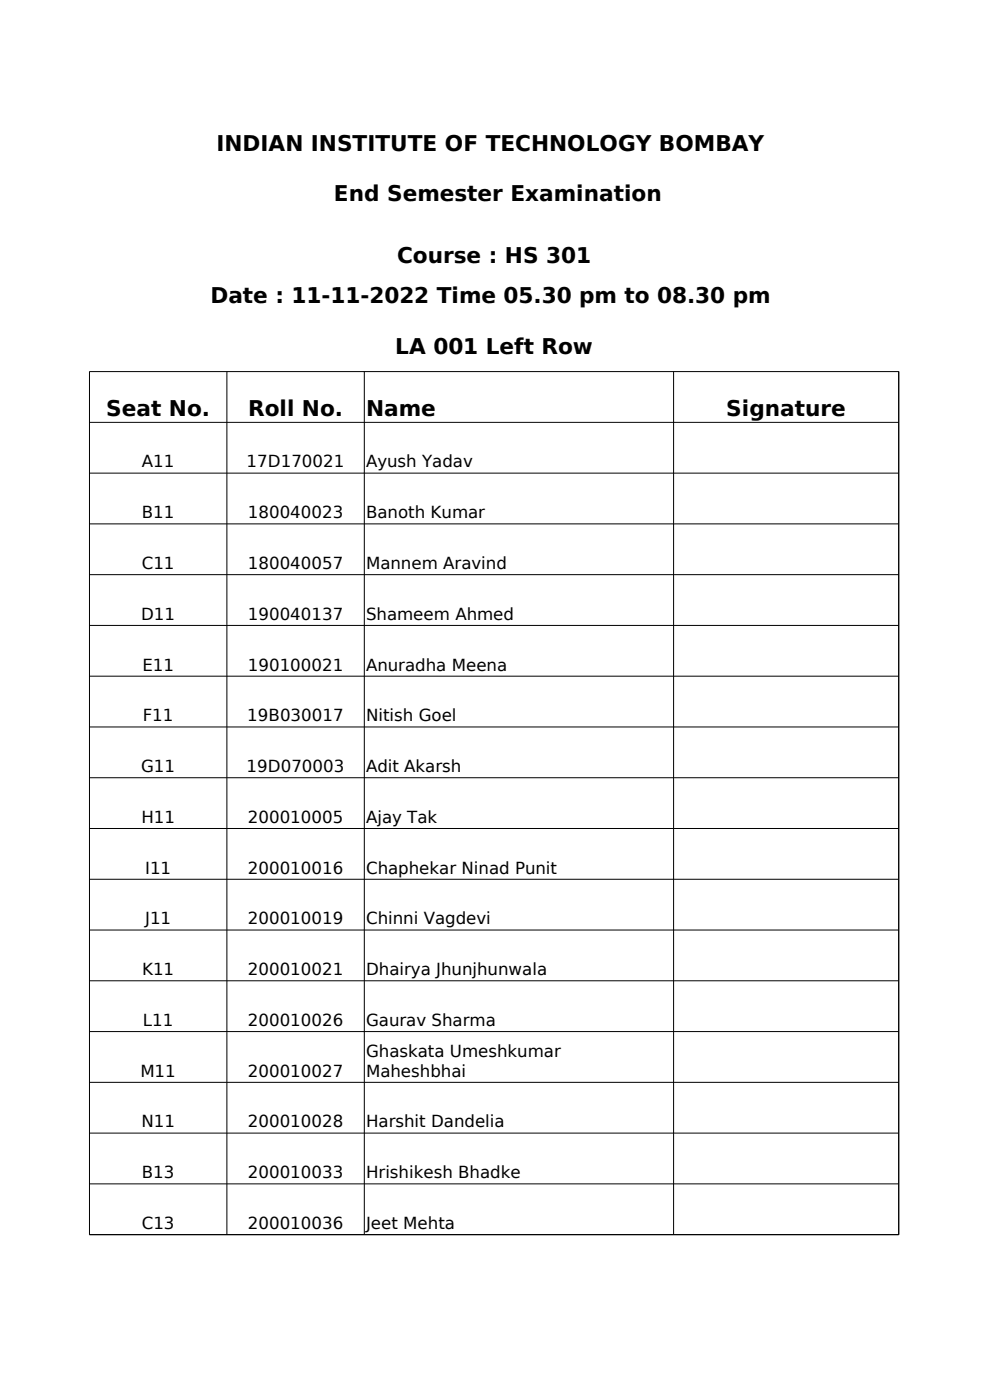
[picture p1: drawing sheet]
<svg xmlns="http://www.w3.org/2000/svg" width="210mm" height="297mm" viewBox="0 0 210 297" stroke-linecap="round" stroke-linejoin="round" font-family="sans-serif">
<defs><g id="words">
<g font-size="4.6">
<text x="45.9" y="32">INDIAN INSTITUTE OF TECHNOLOGY BOMBAY</text>
<text x="70.8" y="42.7">End Semester Examination</text>
<text x="84.2" y="55.8">Course : HS 301</text>
<text x="44.6" y="64.3">Date : 11-11-2022 Time 05.30 pm to 08.30 pm</text>
<text x="83.9" y="75">LA 001 Left Row</text>
<text x="22.5" y="88.2">Seat No.</text>
<text x="52.6" y="88.2">Roll No.</text>
<text x="77.6" y="88.2">Name</text>
<text x="154.1" y="88.2">Signature</text>
</g>
<g font-size="3.5">
<text x="30.1" y="99.2">A11</text>
<text x="52.3" y="99.2">17D170021</text>
<text x="77.6" y="99.2">Ayush Yadav</text>
<text x="30.1" y="110">B11</text>
<text x="52.6" y="110">180040023</text>
<text x="77.6" y="110">Banoth Kumar</text>
<text x="30.1" y="120.7">C11</text>
<text x="52.6" y="120.7">180040057</text>
<text x="77.6" y="120.7">Mannem Aravind</text>
<text x="30" y="131.5">D11</text>
<text x="52.6" y="131.5">190040137</text>
<text x="77.6" y="131.5">Shameem Ahmed</text>
<text x="30.2" y="142.3">E11</text>
<text x="52.6" y="142.3">190100021</text>
<text x="77.6" y="142.3">Anuradha Meena</text>
<text x="30.3" y="153">F11</text>
<text x="52.5" y="153">19B030017</text>
<text x="77.6" y="153">Nitish Goel</text>
<text x="30" y="163.8">G11</text>
<text x="52.3" y="163.8">19D070003</text>
<text x="77.6" y="163.8">Adit Akarsh</text>
<text x="30" y="174.6">H11</text>
<text x="52.6" y="174.6">200010005</text>
<text x="77.6" y="174.6">Ajay Tak</text>
<text x="30.8" y="185.4">I11</text>
<text x="52.6" y="185.4">200010016</text>
<text x="77.6" y="185.4">Chaphekar Ninad Punit</text>
<text x="30.8" y="196.1">J11</text>
<text x="52.6" y="196.1">200010019</text>
<text x="77.6" y="196.1">Chinni Vagdevi</text>
<text x="30.1" y="206.9">K11</text>
<text x="52.6" y="206.9">200010021</text>
<text x="77.6" y="206.9">Dhairya Jhunjhunwala</text>
<text x="30.3" y="217.7">L11</text>
<text x="52.6" y="217.7">200010026</text>
<text x="77.6" y="217.7">Gaurav Sharma</text>
<text x="77.6" y="224.3">Ghaskata Umeshkumar</text>
<text x="29.8" y="228.4">M11</text>
<text x="52.6" y="228.4">200010027</text>
<text x="77.6" y="228.4">Maheshbhai</text>
<text x="30" y="239.2">N11</text>
<text x="52.6" y="239.2">200010028</text>
<text x="77.6" y="239.2">Harshit Dandelia</text>
<text x="30.1" y="249.9">B13</text>
<text x="52.6" y="249.9">200010033</text>
<text x="77.6" y="249.9">Hrishikesh Bhadke</text>
<text x="30.1" y="260.7">C13</text>
<text x="52.6" y="260.7">200010036</text>
<text x="77.6" y="260.7">Jeet Mehta</text>
</g>
</g></defs>
<g fill="none" stroke="#000" stroke-width=".21">
<path d="M19 78.8h171.7l-.1 183.1h-171.6zM48.1 78.8v183.1M77.3 78.8v183.1M142.9 78.8v183.1M19 89.6h171.7M19 100.4h171.7M19 111.1h171.7M19 121.9h171.7M19 132.7h171.7M19 143.5h171.7M19 154.2h171.7M19 165h171.7"/>
<path d="M19 175.8h171.7M19 186.5h171.7M19 197.3h171.7M19 208.1h171.7M19 218.8h171.7M19 229.6h171.7M19 240.4h171.7M19 251.2h171.7"/>
</g>
<use href="#words"/>
</svg>
